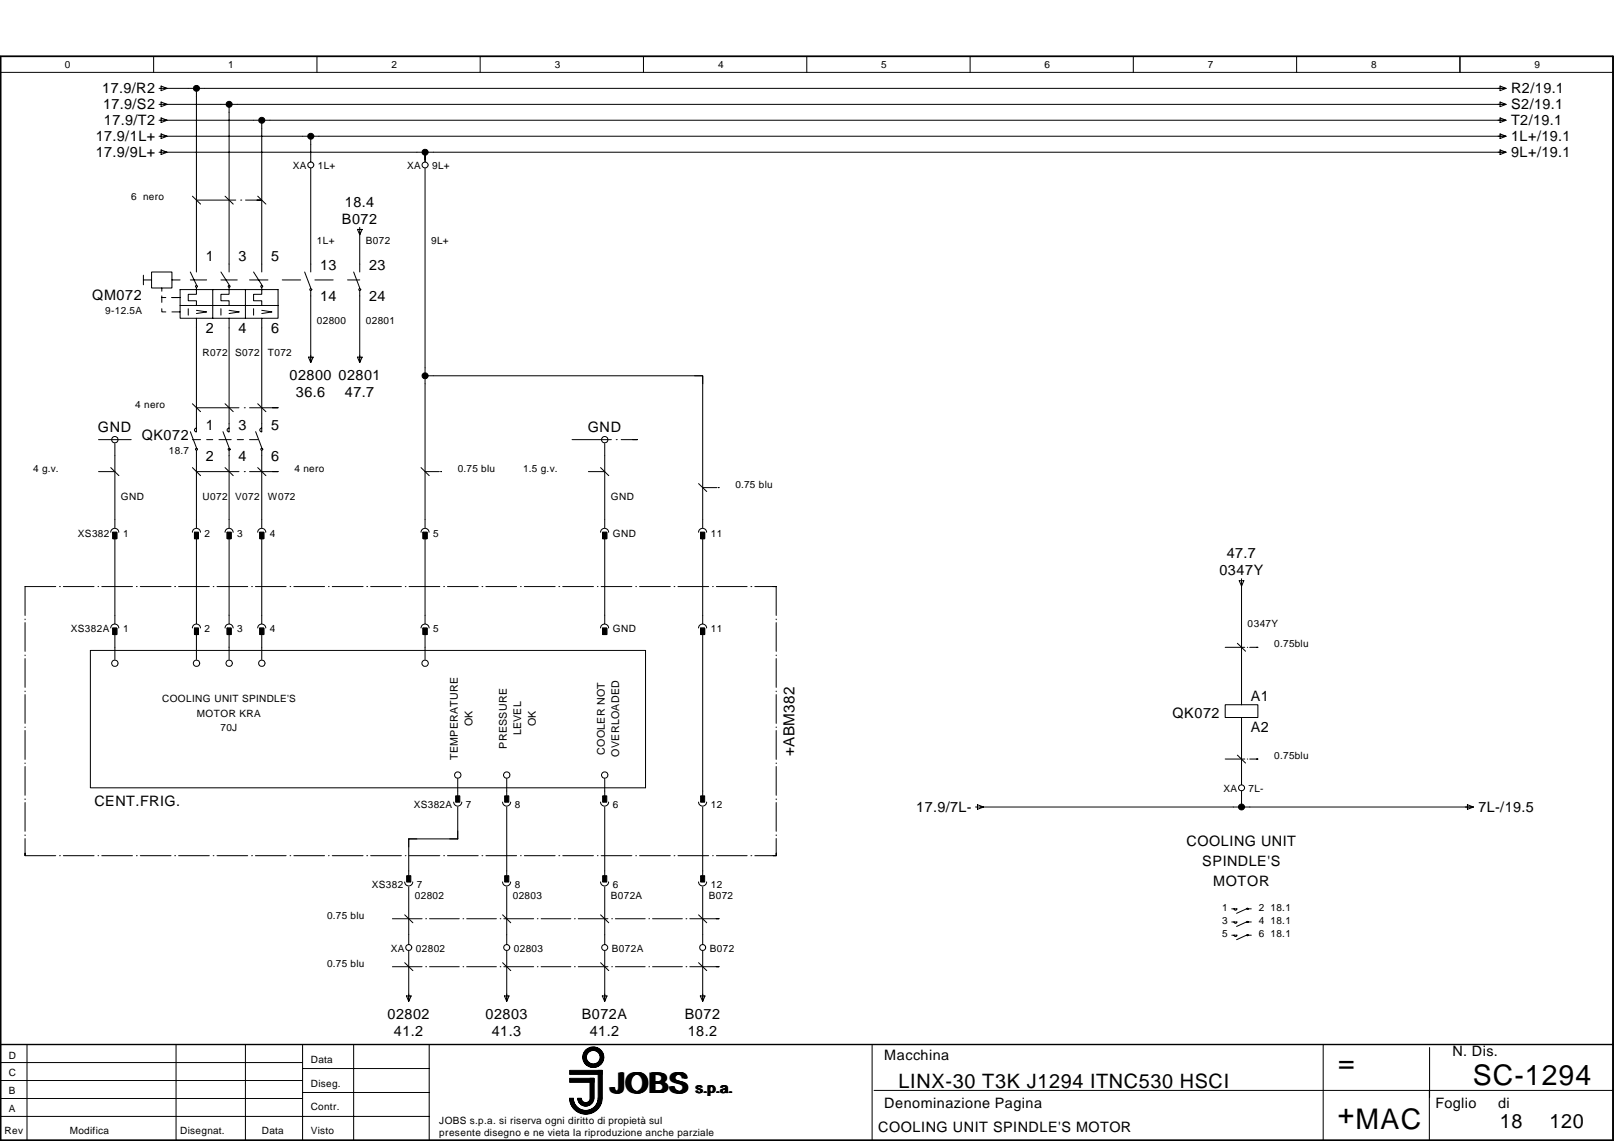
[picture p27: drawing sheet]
<svg xmlns="http://www.w3.org/2000/svg" width="297mm" height="210mm" viewBox="0 0 297 210" stroke-linecap="round" stroke-linejoin="round" font-family="sans-serif">
<defs><g id="words">
<g font-size="5.2">
<text x="246.3" y="197.2">=</text>
<text x="112.5" y="201">JOBS</text>
<text x="271.1" y="199.6">SC-1294</text>
<text x="246.2" y="206.7">+MAC</text>
</g>
<g font-size="3.6">
<text x="165.4" y="200.2">LINX-30 T3K J1294 ITNC530 HSCI</text>
<text x="276.1" y="207.6">18</text>
<text x="285.2" y="207.6">120</text>
</g>
<text font-size="2.8" x="146.2" y="139.1" transform="rotate(-90 146.2 139.1)">+ABM382</text>
<g font-size="2.6">
<text x="18.8" y="17.2">17.9/R2</text>
<text x="278.1" y="17.2">R2/19.1</text>
<text x="19" y="20.1">17.9/S2</text>
<text x="19.1" y="23.1">17.9/T2</text>
<text x="278.1" y="20.1">S2/19.1</text>
<text x="278.1" y="23.1">T2/19.1</text>
<text x="17.6" y="26">17.9/1L+</text>
<text x="17.6" y="28.9">17.9/9L+</text>
<text x="278.1" y="26">1L+/19.1</text>
<text x="278.1" y="28.9">9L+/19.1</text>
<text x="62.9" y="41.2">B072</text>
<text x="63.5" y="38.1">18.4</text>
<text x="37.9" y="48">1</text>
<text x="43.9" y="48">3</text>
<text x="49.9" y="48">5</text>
<text x="58.9" y="49.7">13</text>
<text x="67.9" y="49.7">23</text>
<text x="17" y="55.1">QM072</text>
<text x="58.9" y="55.4">14</text>
<text x="67.9" y="55.4">24</text>
<text x="37.9" y="61.2">2</text>
<text x="43.9" y="61.2">4</text>
<text x="49.9" y="61.2">6</text>
<text x="53.3" y="69.9">02800</text>
<text x="62.3" y="69.9">02801</text>
<text x="54.5" y="73">36.6</text>
<text x="63.5" y="73">47.7</text>
<text x="18" y="79.4">GND</text>
<text x="26.1" y="80.9">QK072</text>
<text x="37.9" y="79.1">1</text>
<text x="43.9" y="79.1">3</text>
<text x="49.9" y="79.1">5</text>
<text x="108.2" y="79.4">GND</text>
<text x="37.9" y="84.8">2</text>
<text x="43.9" y="84.8">4</text>
<text x="49.9" y="84.8">6</text>
<text x="224.4" y="105.9">0347Y</text>
<text x="225.8" y="102.7">47.7</text>
<text x="230.2" y="129">A1</text>
<text x="215.8" y="132.1">QK072</text>
<text x="230.2" y="134.7">A2</text>
<text x="17.4" y="148.2">CENT.FRIG.</text>
<text x="168.6" y="149.4">17.9/7L-</text>
<text x="272.1" y="149.4">7L-/19.5</text>
<text x="218.4" y="155.7">COOLING UNIT</text>
<text x="221.3" y="159.3">SPINDLE'S</text>
<text x="223.3" y="163">MOTOR</text>
<text x="71.3" y="187.4">02802</text>
<text x="72.5" y="190.5">41.2</text>
<text x="89.3" y="187.4">02803</text>
<text x="90.5" y="190.5">41.3</text>
<text x="107.1" y="187.4">B072A</text>
<text x="108.6" y="190.5">41.2</text>
<text x="126" y="187.4">B072</text>
<text x="126.6" y="190.5">18.2</text>
<text x="162.7" y="195.1">Macchina</text>
<text x="267.3" y="194.3">N. Dis.</text>
<text x="128.1" y="201">s.p.a.</text>
<text x="162.7" y="203.9">Denominazione Pagina</text>
<text x="264.2" y="203.9">Foglio</text>
<text x="275.7" y="203.9">di</text>
<text x="161.6" y="208.3">COOLING UNIT SPINDLE'S MOTOR</text>
</g>
<g font-size="2">
<text x="86.9" y="133.6" transform="rotate(-90 86.9 133.6)">OK</text>
<text x="93.3" y="137.7" transform="rotate(-90 93.3 137.7)">PRESSURE</text>
<text x="95.9" y="135.3" transform="rotate(-90 95.9 135.3)">LEVEL</text>
<text x="98.6" y="133.6" transform="rotate(-90 98.6 133.6)">OK</text>
<text x="84.2" y="139.8" transform="rotate(-90 84.2 139.8)">TEMPERATURE</text>
<text x="111.3" y="138.8" transform="rotate(-90 111.3 138.8)">COOLER NOT</text>
<text x="114" y="139.2" transform="rotate(-90 114 139.2)">OVERLOADED</text>
</g>
<g font-size="1.8">
<text x="12" y="12.6">0</text>
<text x="42" y="12.6">1</text>
<text x="72" y="12.6">2</text>
<text x="102.1" y="12.6">3</text>
<text x="132.2" y="12.6">4</text>
<text x="162.2" y="12.6">5</text>
<text x="192.3" y="12.6">6</text>
<text x="222.3" y="12.6">7</text>
<text x="252.4" y="12.6">8</text>
<text x="282.4" y="12.6">9</text>
<text x="53.9" y="31.2">XA</text>
<text x="58.5" y="31.2">1L+</text>
<text x="74.9" y="31.2">XA</text>
<text x="79.5" y="31.2">9L+</text>
<text x="24.1" y="36.8">6 nero</text>
<text x="58.3" y="44.9">1L+</text>
<text x="67.3" y="44.9">B072</text>
<text x="79.4" y="44.9">9L+</text>
<text x="19.4" y="57.7">9-12.5A</text>
<text x="58.3" y="59.6">02800</text>
<text x="67.3" y="59.6">02801</text>
<text x="37.3" y="65.5">R072</text>
<text x="43.3" y="65.5">S072</text>
<text x="49.3" y="65.5">T072</text>
<text x="24.9" y="75">4 nero</text>
<text x="31" y="83.5">18.7</text>
<text x="6.1" y="86.8">4 g.v.</text>
<text x="54.2" y="86.8">4 nero</text>
<text x="84.2" y="86.8">0.75 blu</text>
<text x="96.3" y="86.8">1.5 g.v.</text>
<text x="135.3" y="89.7">0.75 blu</text>
<text x="22.3" y="91.9">GND</text>
<text x="37.3" y="91.9">U072</text>
<text x="43.3" y="91.9">V072</text>
<text x="49.3" y="91.9">W072</text>
<text x="112.4" y="91.9">GND</text>
<text x="14.3" y="98.7">XS382</text>
<text x="22.6" y="98.7">1</text>
<text x="37.7" y="98.7">2</text>
<text x="43.7" y="98.7">3</text>
<text x="49.7" y="98.7">4</text>
<text x="79.7" y="98.7">5</text>
<text x="112.8" y="98.7">GND</text>
<text x="130.8" y="98.7">11</text>
<text x="13" y="116.4">XS382A</text>
<text x="22.6" y="116.4">1</text>
<text x="37.7" y="116.4">2</text>
<text x="43.7" y="116.4">3</text>
<text x="49.7" y="116.4">4</text>
<text x="79.7" y="116.4">5</text>
<text x="112.8" y="116.4">GND</text>
<text x="130.8" y="116.4">11</text>
<text x="229.6" y="115.4">0347Y</text>
<text x="234.5" y="119.1">0.75blu</text>
<text x="29.8" y="129.2">COOLING UNIT SPINDLE'S</text>
<text x="36.3" y="131.9">MOTOR KRA</text>
<text x="40.6" y="134.5">70J</text>
<text x="234.5" y="139.6">0.75blu</text>
<text x="76.2" y="148.7">XS382A</text>
<text x="85.7" y="148.7">7</text>
<text x="94.8" y="148.7">8</text>
<text x="112.8" y="148.7">6</text>
<text x="130.8" y="148.7">12</text>
<text x="225.2" y="145.7">XA</text>
<text x="229.8" y="145.7">7L-</text>
<text x="68.4" y="163.4">XS382</text>
<text x="76.3" y="165.4">02802</text>
<text x="76.7" y="163.4">7</text>
<text x="94.4" y="165.4">02803</text>
<text x="94.8" y="163.4">8</text>
<text x="112.4" y="165.4">B072A</text>
<text x="112.8" y="163.4">6</text>
<text x="130.4" y="165.4">B072</text>
<text x="130.8" y="163.4">12</text>
<text x="224.9" y="167.6">1</text>
<text x="231.6" y="167.6">2 18.1</text>
<text x="60.2" y="169">0.75 blu</text>
<text x="224.9" y="170">3</text>
<text x="224.9" y="172.4">5</text>
<text x="231.6" y="170">4 18.1</text>
<text x="231.6" y="172.4">6 18.1</text>
<text x="60.2" y="177.8">0.75 blu</text>
<text x="71.9" y="175.1">XA</text>
<text x="76.5" y="175.1">02802</text>
<text x="94.6" y="175.1">02803</text>
<text x="112.6" y="175.1">B072A</text>
<text x="130.6" y="175.1">B072</text>
<text x="1.6" y="194.7">D</text>
<text x="57.2" y="195.5">Data</text>
<text x="1.6" y="201.3">B</text>
<text x="1.6" y="198">C</text>
<text x="57.2" y="199.9">Diseg.</text>
<text x=".8" y="208.7">Rev</text>
<text x="1.6" y="204.6">A</text>
<text x="12.9" y="208.7">Modifica</text>
<text x="33.1" y="208.7">Disegnat.</text>
<text x="48.2" y="208.7">Data</text>
<text x="57.2" y="204.3">Contr.</text>
<text x="57.2" y="208.7">Visto</text>
<text x="80.9" y="206.8">JOBS s.p.a. si riserva ogni diritto di propietà sul</text>
<text x="80.9" y="209">presente disegno e ne vieta la riproduzione anche parziale</text>
</g>
</g></defs>
<g fill="none" stroke="#000" stroke-width=".18">
<path d="M.1 10.4h296.8v199.4h-296.8zM.1 13.3h296.8M28.3 10.4v2.9M58.3 10.4v2.9M88.4 10.4v2.9M118.4 10.4v2.9M148.5 10.4v2.9M178.5 10.4v2.9M208.6 10.4v2.9M238.6 10.4v2.9M268.7 10.4v2.9M36.1 36.8h7.3"/>
<path d="M44.3 36.8h.2M45.2 36.8h3M36.1 75h7.9M45 75h.1M45.9 75h5.3M18.1 80.9h6M18.1 86.8h3M36.1 86.8h7.9M45 86.8h.1M45.9 86.8h5.3M78.2 86.8h2.7M81.1 86.8h.1"/>
<path d="M105.3 80.9h7.2M108.3 86.8h3M113.4 80.9h.2M114.3 80.9h3M129.3 89.7h2.6M132.2 89.7h.1M4.6 113.9v.1M4.6 114.5v5.3M10.3 107.9h-5.7v5.3M11 107.9h.1M11.7 107.9h5.6M16.6 119.7h102.2v25.2h-102.2z"/>
<path d="M18 107.9h.2M18.7 107.9h5.7M25.1 107.9h.1M25.8 107.9h5.7M32.1 107.9h.2M32.9 107.9h5.6M39.2 107.9h.2M39.9 107.9h5.7M46.3 107.9h.2M47 107.9h5.7M53.4 107.9h.1M54.1 107.9h5.6"/>
<path d="M60.4 107.9h.2M61.1 107.9h5.7M67.5 107.9h.2M68.2 107.9h5.7M74.6 107.9h.1M75.3 107.9h5.6M81.7 107.9h.1M82.4 107.9h5.6M88.7 107.9h.2M89.4 107.9h5.7M95.8 107.9h.1M96.5 107.9h5.7"/>
<path d="M102.8 107.9h.2M103.6 107.9h5.6M109.9 107.9h.2M110.6 107.9h5.7M117 107.9h.1M117.7 107.9h5.7M124.1 107.9h.1M124.8 107.9h5.6M131.1 107.9h.2M131.8 107.9h5.7M138.2 107.9h.2M138.9 107.9h4v5.3"/>
<path d="M142.9 113.9v.1M142.9 114.5v5.3M225.5 119.1h3.6M229.5 119.1h.1M230 119.1h1.5M4.6 120.5v.1M4.6 121.2v5.2M4.6 127.1v.2M4.6 127.8v5.3M4.6 133.7v.2M4.6 134.4v5.3M142.9 120.5v.1"/>
<path d="M142.9 121.2v5.2M142.9 127.1v.2M142.9 127.8v5.3M142.9 133.7v.2M142.9 134.4v5.3M225.5 139.6h3.6M229.5 139.6h.1M230 139.6h1.5M4.6 157v.4h5.7M4.6 140.4v.1M4.6 141v5.3M4.6 147v.1"/>
<path d="M4.6 147.6v5.3M4.6 153.6v.1M4.6 154.3v3.1M11 157.4h.1M11.7 157.4h5.6M18 157.4h.2M18.7 157.4h5.7M25.1 157.4h.1M25.8 157.4h5.7M32.1 157.4h.2M32.9 157.4h5.6M39.2 157.4h.2"/>
<path d="M39.9 157.4h5.7M46.3 157.4h.2M47 157.4h5.7M53.4 157.4h.1M54.1 157.4h5.6M60.4 157.4h.2M61.1 157.4h5.7M67.5 157.4h.2M68.2 157.4h5.7M74.6 157.4h.1M75.3 157.4h5.6M81.7 157.4h.1"/>
<path d="M82.4 157.4h5.6M88.7 157.4h.2M89.4 157.4h5.7M95.8 157.4h.1M96.5 157.4h5.7M102.8 157.4h.2M103.6 157.4h5.6M109.9 157.4h.2M110.6 157.4h5.7M117 157.4h.1M117.7 157.4h5.7M124.1 157.4h.1"/>
<path d="M124.8 157.4h5.6M131.1 157.4h.2M131.8 157.4h5.7M138.2 157.4h.2M142.9 154.3v3.1h-4M142.9 140.4v.1M142.9 141v5.3M142.9 147v.1M142.9 147.6v5.3M142.9 153.6v.1M72.2 169h5.5M72.2 177.8h5.5"/>
<path d="M78.4 169h.1M78.4 177.8h.1M79.1 169h5.4M79.1 177.8h5.4M85.2 169h.1M85.2 177.8h.1M85.9 169h5.5M85.9 177.8h5.5M92.1 169h.1M92.1 177.8h.1M92.7 169h5.5M92.7 177.8h5.5"/>
<path d="M98.9 169h.1M98.9 177.8h.1M99.6 169h5.4M99.6 177.8h5.4M105.7 169h.2M105.7 177.8h.2M106.4 169h5.5M106.4 177.8h5.5M112.6 169h.1M112.6 177.8h.1M113.3 169h5.4M113.3 177.8h5.4"/>
<path d="M119.4 169h.1M119.4 177.8h.1M120.1 169h5.5M120.1 177.8h5.5M126.3 169h.1M126.3 177.8h.1M127 169h5.3M127 177.8h5.3M226.7 167.2h.9M226.7 169.6h.9M226.7 172h.9M227.1 167.2a.28 .28 0 0 0 .3 .2 .28 .28 0 0 0 .3-.2"/>
<path d="M227.1 169.6a.28 .28 0 0 0 .3 .3 .28 .28 0 0 0 .3-.3M227.1 172a.28 .28 0 0 0 .3 .3 .28 .28 0 0 0 .3-.3M229.4 167.2l-1.8 .8M229.4 169.6l-1.8 .8M229.4 172l-1.8 .9M229.5 167.1h.1l.1 .1-.2 .1zM229.5 169.5h.1l.1 .2h-.2zM229.5 171.9l.2 .1-.1 .1h-.1zM229.7 167.2h.6M229.7 169.6h.6M229.7 172h.6M.1 198.8h55.6"/>
<path d="M.1 195.5h55.6M.1 192.2h296.8M5 192.2v17.6M32.4 192.2v17.6M45.2 192.2v17.6M55.7 192.2v17.6M55.7 196.6h23.3M65.1 192.2v17.6M79 192.2v17.6M160.5 192.2v17.6M243.5 192.2v17.6M263.1 192.7v9.2"/>
<path d="M.1 205.4h78.9M.1 202.1h55.6M55.7 201h23.3M105 202a2.85 2.85 0 0 0 2.8 2.8 2.85 2.85 0 0 0 2.9-2.8M105 202a2.77 2.77 0 0 0 2.8 2.7 2.77 2.77 0 0 0 2.8-2.7M105.1 202a2.69 2.69 0 0 0 2.7 2.7 2.69 2.69 0 0 0 2.7-2.7M105.2 202a2.63 2.63 0 0 0 2.6 2.6 2.63 2.63 0 0 0 2.6-2.6M105.3 202a2.54 2.54 0 0 0 2.5 2.5 2.54 2.54 0 0 0 2.5-2.5M105.3 202a2.47 2.47 0 0 0 2.5 2.4 2.47 2.47 0 0 0 2.5-2.4M105.4 202a2.39 2.39 0 0 0 2.4 2.4 2.39 2.39 0 0 0 2.4-2.4M106.3 202a1.49 1.49 0 0 0 1.5 1.5 1.49 1.49 0 0 0 1.5-1.5M106.4 202a1.42 1.42 0 0 0 1.4 1.4 1.42 1.42 0 0 0 1.4-1.4"/>
<path d="M106.5 202a1.34 1.34 0 0 0 1.3 1.3 1.34 1.34 0 0 0 1.4-1.3M106.5 202a1.27 1.27 0 0 0 1.3 1.3 1.27 1.27 0 0 0 1.3-1.3M106.6 202a1.19 1.19 0 0 0 1.2 1.2 1.19 1.19 0 0 0 1.2-1.2M106.7 202a1.12 1.12 0 0 0 1.1 1.1 1.12 1.12 0 0 0 1.1-1.1M106.8 202a1.04 1.04 0 0 0 1 1.1 1.04 1.04 0 0 0 1-1.1M106.8 202a.96 .96 0 0 0 1 1 .96 .96 0 0 0 1-1M106.9 202a.89 .89 0 0 0 .9 .9 .89 .89 0 0 0 .9-.9M107 202a.81 .81 0 0 0 .8 .8 .81 .81 0 0 0 .8-.8M110.1 202a2.3 2.3 0 0 1-2.3 2.3 2.3 2.3 0 0 1-2.3-2.3 2.32 2.32 0 0 0 2.3 2.3 2.32 2.32 0 0 0 2.3-2.3M110.7 202a2.94 2.94 0 0 1-2.9 2.9 2.94 2.94 0 0 1-3-2.9 3 3 0 0 0 3 3 3 3 0 0 0 3-3M160.9 200.6h136M263.1 200.6v9.2"/>
<circle cx="109.2" cy="194.5" r="1.33"/>
<circle cx="109.2" cy="194.5" r="1.48"/>
<circle cx="109.2" cy="194.5" r="1.55"/>
<circle cx="109.2" cy="194.5" r="1.85"/>
<circle cx="109.2" cy="194.5" r="1.25"/>
<circle cx="109.2" cy="194.5" r="1.78"/>
<circle cx="109.2" cy="194.5" r="1.4"/>
<circle cx="109.2" cy="194.5" r="1.63"/>
<circle cx="109.2" cy="194.5" r="1.69"/>
<circle cx="109.2" cy="194.5" r="1.92"/>
</g>
<path d="M.1 10.4h296.8v199.4h-296.8zM.1 192.2h296.8" fill="none" stroke="#000" stroke-width=".26"/>
<g fill="#000" stroke="#000" stroke-width=".18">
<path d="M104.8 196.9h6v.8h-6zM104.8 198.4h4.5v.7h-4.5zM108.6 198.4h.7v3.7h-.7zM110.1 196.9h.7v5.2h-.7z"/>
<circle cx="36.2" cy="16.2" r=".55"/>
<circle cx="42.2" cy="19.2" r=".55"/>
<circle cx="48.2" cy="22.1" r=".54"/>
<circle cx="57.2" cy="25.1" r=".54"/>
<circle cx="78.2" cy="28" r=".56"/>
<circle cx="78.2" cy="69.1" r=".56"/>
<circle cx="228.5" cy="148.5" r=".55"/>
</g>
<g fill="none" stroke="#000" stroke-width=".19">
<path d="M29.3 16.3h247.8M29.3 19.2h247.8M29.7 15.8l1.1 .5-1.1 .4zM29.7 18.8l1.1 .4-1.1 .4zM36.1 16.3v33.7M42.2 19.2v30.8M276.1 15.8l1.1 .5-1.1 .4zM276.1 18.8l1.1 .4-1.1 .4zM29.3 22.1h247.8M29.3 25.1h247.8M29.3 28h247.8M29.7 21.7l1.1 .4-1.1 .4z"/>
<path d="M29.7 24.6l1.1 .5-1.1 .4zM29.7 27.6l1.1 .4-1.1 .4zM35.4 36.1l1.5 1.4M41.4 36.1l1.5 1.4M47.4 36.1l1.5 1.4M48.2 22.1v27.9M57.2 25.1v4.7M57.2 30.9v19.1M78.2 28v1.8M78.2 30.9v66.1M276.1 21.7l1.1 .4-1.1 .4zM276.1 24.6l1.1 .5-1.1 .4z"/>
<path d="M276.1 27.6l1.1 .4-1.1 .4zM26.4 50.6v1.8M26.4 51.5h1.5M29.8 56.8v.6h.7M29.8 54.7h.7M29.8 53v.6M29.8 54.4v1.2M31.6 51.5v1.5h-3.7v-3h3.7v1.5h1.5M31.6 54.7h1.5M31.6 57.4h1.5M33.1 53.3h18.1v5.2h-18.1zM33.1 56.2h18.1"/>
<path d="M34.6 56.8v1.2M35 50l1.1 2.4M35 51.5h3M36 52.6l.2-.1 .1 .3-.2 .1zM36.1 53v1.1h-1.5v1.2h1.5v.9M36.1 57.1l1.9 .3-1.9 .3M36.1 58.5v20.9M39.2 53.3v5.2M40.7 50l1.5 2.4M40.7 56.8v1.2M40.7 51.5h3M42 52.6l.2-.1 .1 .3h-.2z"/>
<path d="M42.2 53v1.1h-1.5v1.2h1.5v.9M42.2 57.1l1.8 .3-1.8 .3M42.2 58.5v20.9M45.2 53.3v5.2M45.9 51.5h3.4M46.7 50l1.5 2.4M46.7 56.8v1.2M48 52.6l.2-.1 .1 .3h-.2zM48.2 53v1.1h-1.5v1.2h1.5v.9M48.2 57.1l1.9 .3-1.9 .3M48.2 58.5v20.9M51.9 51.5h3.4"/>
<path d="M56.1 50l1.1 3M57 53.2l.3-.1v.3h-.2zM57.2 53.6v13M58 51.5h3.3M64 51.5h2.2M65.1 50l1.1 3M65.8 42.2h.9l-.5 1zM66.1 53.2l.2-.1v.3h-.2zM66.2 41.8v8.2M66.2 53.6v13M35 79.4l1.1 3M35.4 74.3l1.5 1.4"/>
<path d="M36.1 78.8a.35 .35 0 0 0-.3 .3 .35 .35 0 0 0 .3 .4M41 79.4l1.2 3M41.4 74.3l1.5 1.4M42.2 78.8a.35 .35 0 0 0-.4 .3 .35 .35 0 0 0 .4 .4M47.1 79.4l1.1 3M47.4 74.3l1.5 1.4M48.2 78.8a.35 .35 0 0 0-.4 .3 .35 .35 0 0 0 .4 .4M56.8 65.7h.8l-.4 1zM65.8 65.7h.9l-.5 1zM78.2 69.1h51.1v27.9M127.8 69.1h1.5v1.5M20.4 97.9a.74 .74 0 0 1 .7-.7 .74 .74 0 0 1 .8 .7"/>
<path d="M20.4 86l1.5 1.5M20.8 97.9h.7v1.2h-.7zM21.1 81.6v15.4M21.1 98.5v16.2M35.4 97.9a.74 .74 0 0 1 .7-.7 .74 .74 0 0 1 .8 .7M35.4 86l1.5 1.5M35.4 80.9h1.5M35.8 97.9h.7v1.2h-.7zM36 82.6l.2-.1 .1 .2-.2 .1zM36.1 82.9v14.1M36.1 98.5v16.2M38 80.9h1.2"/>
<path d="M40.3 80.9h2.2M41.4 97.9a.74 .74 0 0 1 .8-.7 .74 .74 0 0 1 .7 .7M41.4 86l1.5 1.5M41.8 97.9h.7v1.2h-.7zM42 82.6l.3-.1v.3h-.2zM42.2 82.9v14.1M42.2 98.5v16.2M43.7 80.9h1.1M45.9 80.9h1.5M47.4 97.9a.74 .74 0 0 1 .8-.7 .74 .74 0 0 1 .7 .7M47.4 86l1.5 1.5M47.8 97.9h.8v1.2h-.8z"/>
<path d="M48 82.6l.3-.1v.3h-.2zM48.2 82.9v14.1M48.2 98.5v16.2M77.5 97.9a.74 .74 0 0 1 .7-.7 .74 .74 0 0 1 .8 .7M77.5 86l1.5 1.5M77.8 97.9h.8v1.2h-.8zM78.2 98.5v16.2M110.5 97.9a.74 .74 0 0 1 .8-.7 .74 .74 0 0 1 .7 .7M110.5 86l1.5 1.5M110.9 97.9h.8v1.2h-.8zM111.3 81.6v15.4M111.3 98.5v16.2"/>
<path d="M128.6 97.9a.74 .74 0 0 1 .7-.7 .74 .74 0 0 1 .7 .7M128.6 89l1.5 1.4M128.9 97.9h.8v1.2h-.8zM129.3 98.5v16.2M20.4 115.5a.74 .74 0 0 1 .7-.7 .74 .74 0 0 1 .8 .7M20.8 115.5h.7v1.2h-.7zM21.1 116.1v5.2M35.4 115.5a.74 .74 0 0 1 .7-.7 .74 .74 0 0 1 .8 .7M35.8 115.5h.7v1.2h-.7zM36.1 116.1v5.2M41.4 115.5a.74 .74 0 0 1 .8-.7 .74 .74 0 0 1 .7 .7M41.8 115.5h.7v1.2h-.7z"/>
<path d="M42.2 116.1v5.2M47.4 115.5a.74 .74 0 0 1 .8-.7 .74 .74 0 0 1 .7 .7M47.8 115.5h.8v1.2h-.8zM48.2 116.1v5.2M77.5 115.5a.74 .74 0 0 1 .7-.7 .74 .74 0 0 1 .8 .7M77.8 115.5h.8v1.2h-.8zM78.2 116.1v5.2M110.5 115.5a.74 .74 0 0 1 .8-.7 .74 .74 0 0 1 .7 .7M110.9 115.5h.8v1.2h-.8zM128.6 115.5a.74 .74 0 0 1 .7-.7 .74 .74 0 0 1 .7 .7M128.9 115.5h.8v1.2h-.8zM129.3 116.1v30.3"/>
<path d="M227.7 118.3l1.5 1.5M228.1 106.8h.8l-.4 1zM228.5 106.5v23.1M225.5 129.6h6v2.4h-6zM227.7 138.9l1.5 1.5M228.5 132v12.3M76.7 154.3h-1.5v1.5M83.5 147.6a.74 .74 0 0 0 .7 .7 .74 .74 0 0 0 .8-.7M84.2 148.5v5.8h-9v6.8M84.2 143.3v3.1M92.5 147.6a.74 .74 0 0 0 .7 .7 .74 .74 0 0 0 .8-.7M93.3 143.3v3.1"/>
<path d="M93.3 148.5v12.6M110.5 147.6a.74 .74 0 0 0 .8 .7 .74 .74 0 0 0 .7-.7M111.3 143.3v3.1M111.3 148.5v12.6M128.6 147.6a.74 .74 0 0 0 .7 .7 .74 .74 0 0 0 .7-.7M129.3 148.5v12.6M179.5 148.5h91.6M179.9 148l1.1 .5-1.1 .4zM228.5 145.5v3M270.1 148l1.1 .5-1.1 .4zM74.5 162.2a.74 .74 0 0 0 .7 .8 .74 .74 0 0 0 .8-.8M74.5 168.3l1.5 1.5"/>
<path d="M74.5 177.1l1.5 1.5M75.2 163.2v10.5M75.2 174.9v9.2M92.5 162.2a.74 .74 0 0 0 .7 .8 .74 .74 0 0 0 .8-.8M92.5 168.3l1.5 1.5M92.5 177.1l1.5 1.5M93.3 163.2v10.5M93.3 174.9v9.2M110.5 162.2a.74 .74 0 0 0 .8 .8 .74 .74 0 0 0 .7-.8M110.5 168.3l1.5 1.5M110.5 177.1l1.5 1.5M111.3 163.2v10.5"/>
<path d="M111.3 174.9v9.2M128.6 162.2a.74 .74 0 0 0 .7 .8 .74 .74 0 0 0 .7-.8M128.6 168.3l1.5 1.5M128.6 177.1l1.5 1.5M129.3 163.2v10.5M129.3 174.9v9.2M74.8 183.2h.9l-.5 1zM92.8 183.2h.9l-.4 1zM110.8 183.2h.9l-.4 1zM128.9 183.2h.8l-.4 1z"/>
<circle cx="57.2" cy="30.4" r=".54"/>
<circle cx="78.2" cy="30.4" r=".56"/>
<circle cx="21.1" cy="80.9" r=".59"/>
<circle cx="111.3" cy="80.9" r=".59"/>
<circle cx="21.1" cy="122" r=".59"/>
<circle cx="36.2" cy="122" r=".59"/>
<circle cx="42.2" cy="122" r=".59"/>
<circle cx="48.2" cy="122" r=".59"/>
<circle cx="78.2" cy="122" r=".58"/>
<circle cx="84.3" cy="142.6" r=".58"/>
<circle cx="93.3" cy="142.6" r=".58"/>
<circle cx="111.3" cy="142.6" r=".58"/>
<circle cx="228.5" cy="144.9" r=".56"/>
<circle cx="75.2" cy="174.3" r=".56"/>
<circle cx="93.3" cy="174.3" r=".56"/>
<circle cx="111.3" cy="174.3" r=".55"/>
<circle cx="129.3" cy="174.3" r=".55"/>
</g>
<g fill="#000" stroke="#000" stroke-width=".19">
<path d="M20.8 97.9h.7v1.2h-.7zM35.8 97.9h.7v1.2h-.7zM41.8 97.9h.7v1.2h-.7zM47.8 97.9h.8v1.2h-.8zM77.8 97.9h.8v1.2h-.8zM110.9 97.9h.8v1.2h-.8zM128.9 97.9h.8v1.2h-.8zM20.8 115.5h.7v1.2h-.7zM35.8 115.5h.7v1.2h-.7zM41.8 115.5h.7v1.2h-.7zM47.8 115.5h.8v1.2h-.8zM77.8 115.5h.8v1.2h-.8z"/>
<path d="M110.9 115.5h.8v1.2h-.8zM128.9 115.5h.8v1.2h-.8zM83.9 146.4h.7v1.2h-.7zM92.9 146.4h.7v1.2h-.7zM110.9 146.4h.8v1.2h-.8zM128.9 146.4h.8v1.2h-.8zM74.8 161.1h.8v1.2h-.8zM92.9 161.1h.7v1.2h-.7zM110.9 161.1h.8v1.2h-.8zM128.9 161.1h.8v1.2h-.8z"/>
</g>
<use href="#words"/>
</svg>
